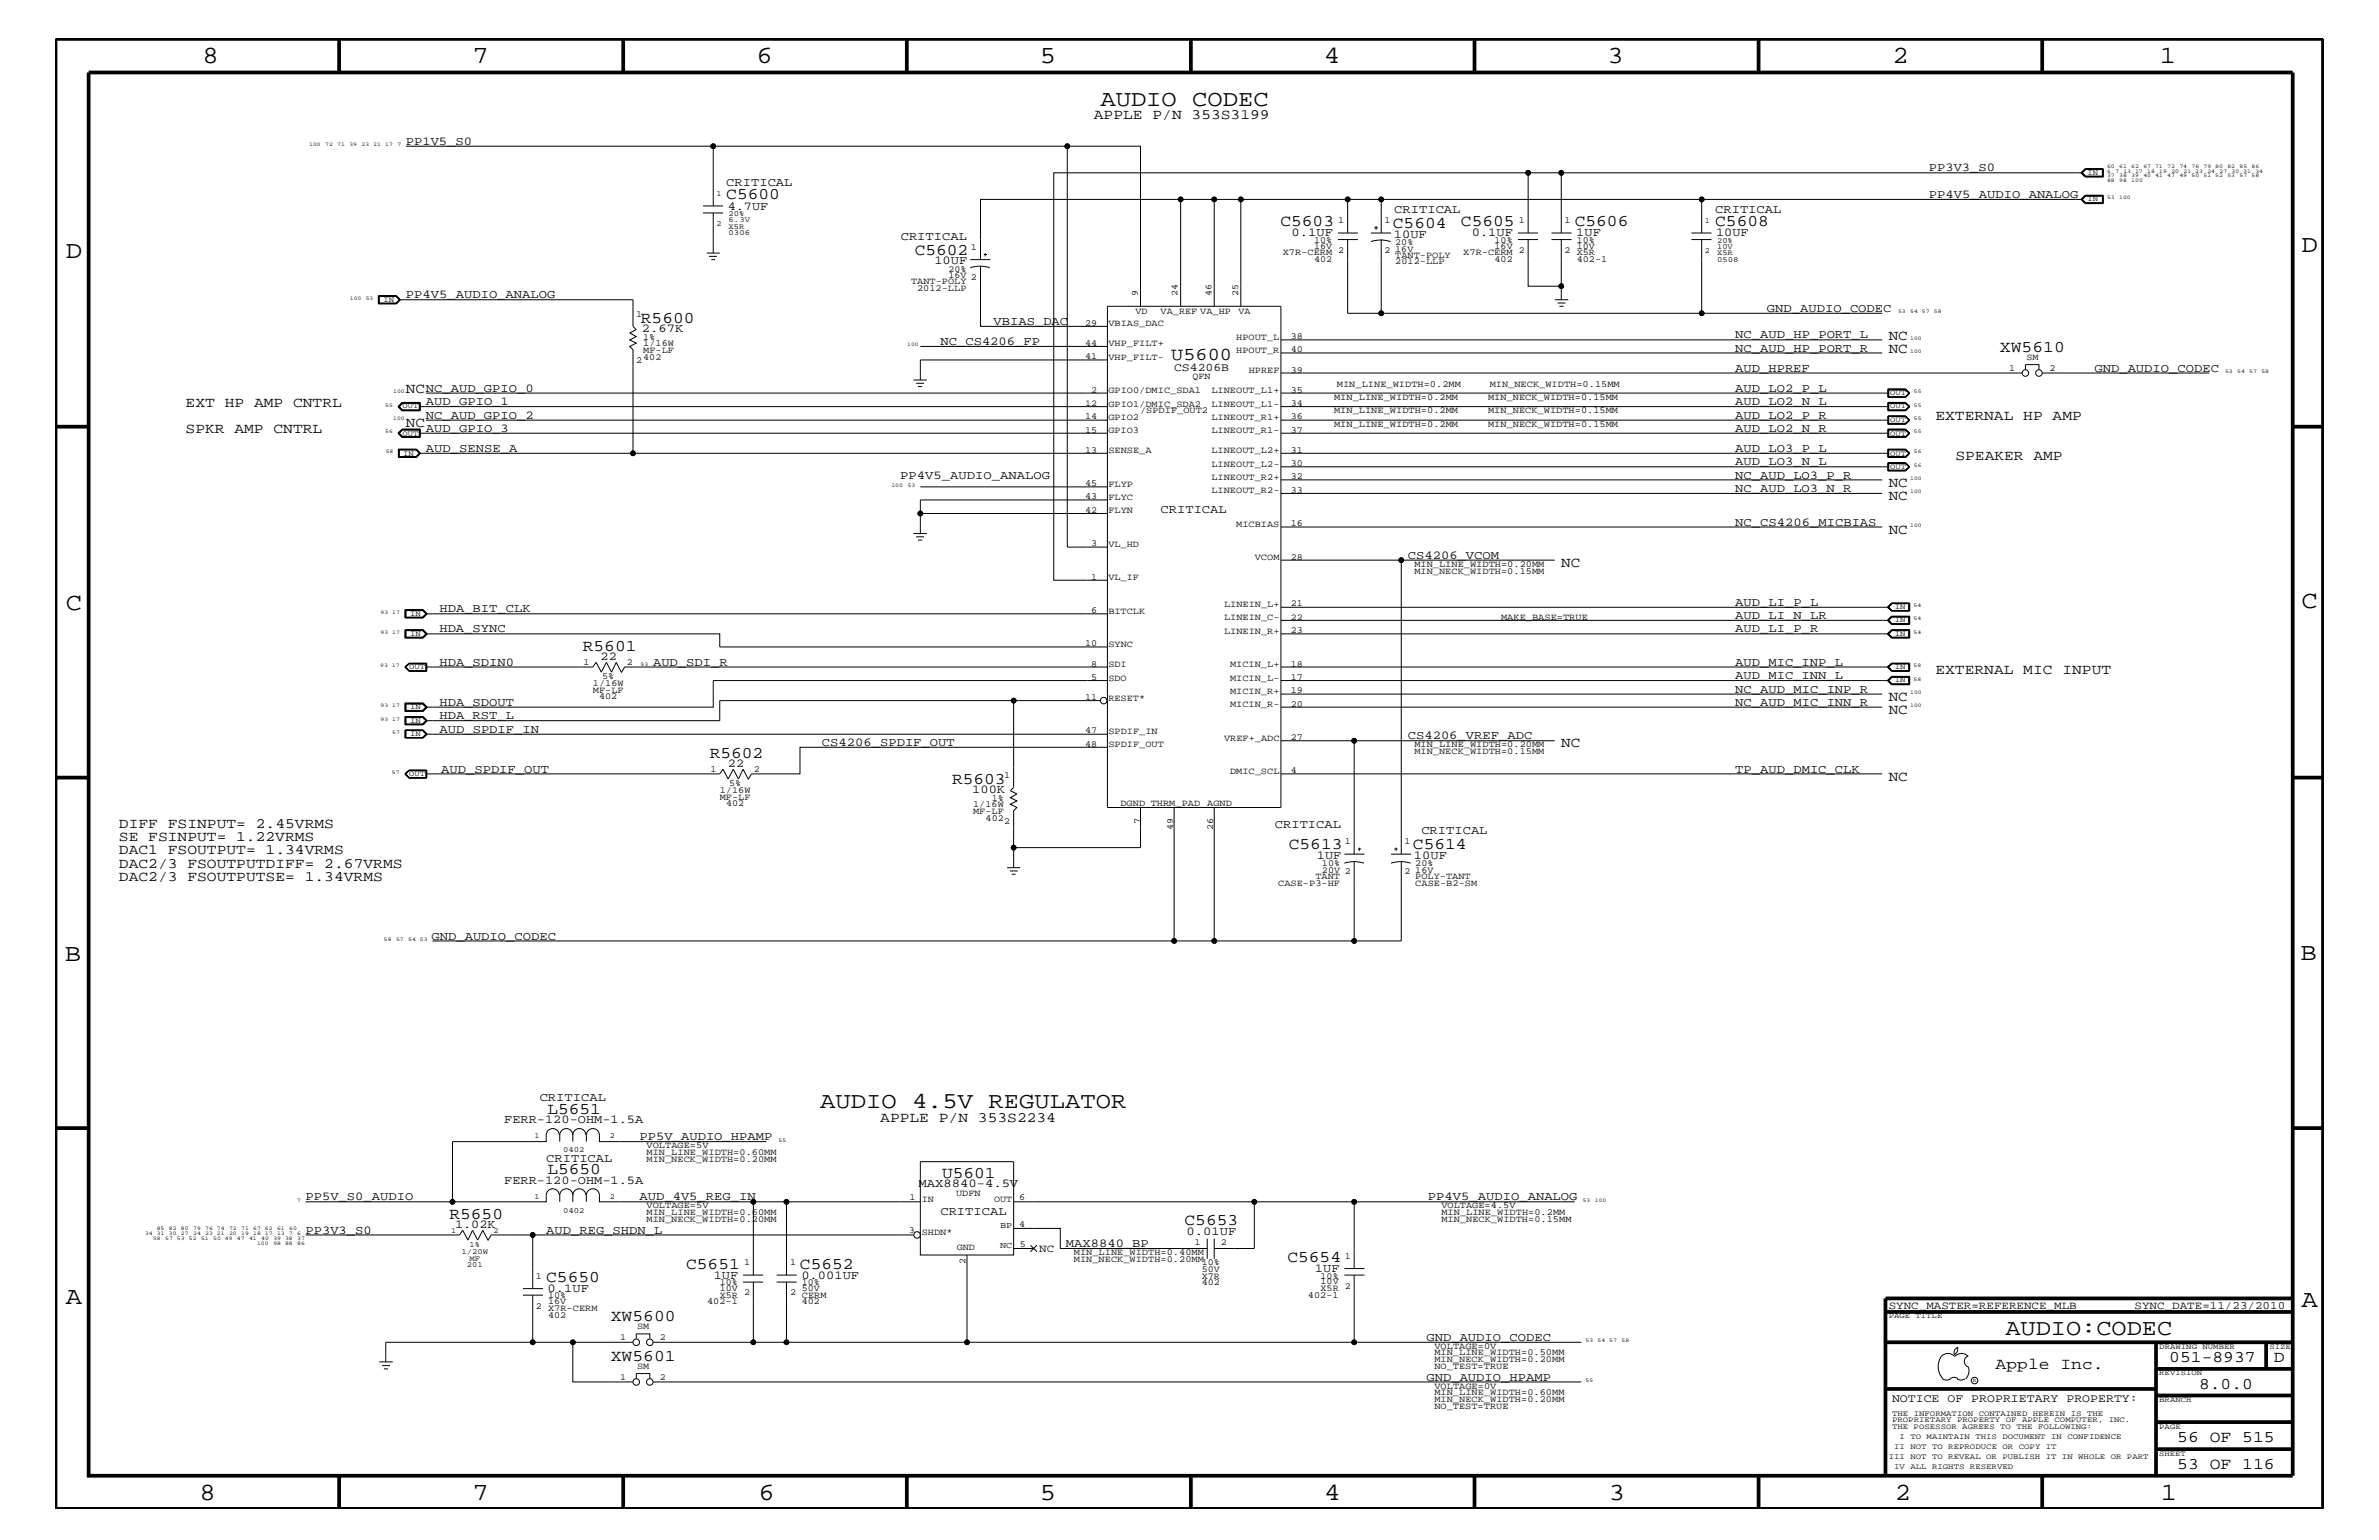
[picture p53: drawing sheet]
<svg xmlns="http://www.w3.org/2000/svg" width="432mm" height="279mm" viewBox="0 0 432 279" stroke-linecap="round" stroke-linejoin="round" font-family="sans-serif">
<defs><g id="words">
<g font-size="4.5">
<text x="36.7" y="11.5">8</text>
<text x="85.8" y="11.5">7</text>
<text x="137.3" y="11.5">6</text>
<text x="188.7" y="11.5">5</text>
<text x="240.3" y="11.5">4</text>
<text x="291.8" y="11.5">3</text>
<text x="343.5" y="11.5">2</text>
<text x="392" y="11.5">1</text>
<text x="11.9" y="46.8">D</text>
<text x="417.7" y="45.7">D</text>
<text x="11.9" y="110.6">C</text>
<text x="417.7" y="110.3">C</text>
<text x="11.8" y="174.3">B</text>
<text x="417.6" y="174.2">B</text>
<text x="11.9" y="236.7">A</text>
<text x="417.7" y="237.1">A</text>
<text x="36.2" y="272.1">8</text>
<text x="85.8" y="272.1">7</text>
<text x="137.7" y="272.1">6</text>
<text x="188.7" y="272.1">5</text>
<text x="240.4" y="272.1">4</text>
<text x="292" y="272.1">3</text>
<text x="343.9" y="272.1">2</text>
<text x="392.2" y="272.1">1</text>
</g>
<g font-size="4.1">
<text x="199.7" y="19.2">AUDIO CODEC</text>
<text x="148.8" y="201">AUDIO 4.5V REGULATOR</text>
<text x="364" y="242.3">AUDIO:CODEC</text>
</g>
<text font-size="3.3" x="212.6" y="65.3">U5600</text>
<g font-size="3">
<text x="131.8" y="36.2">C5600</text>
<text x="232.4" y="41">C5603</text>
<text x="252.8" y="41.4">C5604</text>
<text x="265.2" y="41">C5605</text>
<text x="285.8" y="41">C5606</text>
<text x="311.3" y="41">C5608</text>
<text x="166" y="46.3">C5602</text>
<text x="116.3" y="58.5">R5600</text>
<text x="363" y="64">XW5610</text>
<text x="105.8" y="118.1">R5601</text>
<text x="128.8" y="137.4">R5602</text>
<text x="172.8" y="142.2">R5603</text>
<text x="233.9" y="154.1">C5613</text>
<text x="256.5" y="154.1">C5614</text>
<text x="99.4" y="202.1">L5651</text>
<text x="99.4" y="213">L5650</text>
<text x="171" y="213.6">U5601</text>
<text x="81.6" y="221.1">R5650</text>
<text x="215" y="222.3">C5653</text>
<text x="99.1" y="232.6">C5650</text>
<text x="124.5" y="230.2">C5651</text>
<text x="145.2" y="230.2">C5652</text>
<text x="233.7" y="229">C5654</text>
<text x="110.9" y="239.7">XW5600</text>
<text x="110.9" y="247">XW5601</text>
<text x="362.2" y="248.4">Apple Inc.</text>
<text x="393.7" y="247.1">051-8937</text>
<text x="399.2" y="252">8.0.0</text>
<text x="412.7" y="247.1">D</text>
<text x="395.2" y="261.6">56 OF 515</text>
<text x="395.2" y="266.6">53 OF 116</text>
</g>
<g font-size="2.6">
<text x="198.5" y="21.6">APPLE P/N 353S3199</text>
<text x="342.8" y="64">NC</text>
<text x="342.8" y="61.7">NC</text>
<text x="73.7" y="71.3">NC</text>
<text x="33.7" y="73.8">EXT HP AMP CNTRL</text>
<text x="73.7" y="77.4">NC</text>
<text x="351.3" y="76.2">EXTERNAL HP AMP</text>
<text x="33.7" y="78.6">SPKR AMP CNTRL</text>
<text x="354.9" y="83.5">SPEAKER AMP</text>
<text x="342.8" y="88.3">NC</text>
<text x="342.8" y="90.7">NC</text>
<text x="342.8" y="96.8">NC</text>
<text x="283.4" y="102.9">NC</text>
<text x="351.3" y="122.3">EXTERNAL MIC INPUT</text>
<text x="342.8" y="129.6">NC</text>
<text x="342.8" y="127.1">NC</text>
<text x="283.4" y="135.6">NC</text>
<text x="342.8" y="141.7">NC</text>
<text x="21.6" y="155">DAC1 FSOUTPUT= 1.34VRMS</text>
<text x="21.6" y="152.6">SE FSINPUT= 1.22VRMS</text>
<text x="21.6" y="150.1">DIFF FSINPUT= 2.45VRMS</text>
<text x="21.6" y="157.4">DAC2/3 FSOUTPUTDIFF= 2.67VRMS</text>
<text x="21.6" y="159.9">DAC2/3 FSOUTPUTSE= 1.34VRMS</text>
<text x="159.8" y="203.5">APPLE P/N 353S2234</text>
</g>
<g font-size="2.2">
<text x="73.7" y="26.3">PP1V5_S0</text>
<text x="131.8" y="33.7">CRITICAL</text>
<text x="350.1" y="35.9">PP4V5_AUDIO_ANALOG</text>
<text x="350.1" y="31.1">PP3V3_S0</text>
<text x="132.1" y="38">4.7UF</text>
<text x="253.1" y="38.6">CRITICAL</text>
<text x="311.3" y="38.6">CRITICAL</text>
<text x="163.5" y="43.5">CRITICAL</text>
<text x="169.6" y="47.9">10UF</text>
<text x="234.4" y="42.9">0.1UF</text>
<text x="253" y="43.1">10UF</text>
<text x="267.1" y="42.9">0.1UF</text>
<text x="286.1" y="42.9">1UF</text>
<text x="311.5" y="42.9">10UF</text>
<text x="73.7" y="54.1">PP4V5_AUDIO_ANALOG</text>
<text x="180.3" y="59">VBIAS_DAC</text>
<text x="320.7" y="56.6">GND_AUDIO_CODEC</text>
<text x="116.5" y="60.3">2.67K</text>
<text x="170.7" y="62.6">NC_CS4206_FP</text>
<text x="315" y="61.4">NC_AUD_HP_PORT_L</text>
<text x="315" y="63.9">NC_AUD_HP_PORT_R</text>
<text x="77.3" y="71.1">NC_AUD_GPIO_0</text>
<text x="315" y="71.1">AUD_LO2_P_L</text>
<text x="315" y="67.5">AUD_HPREF</text>
<text x="380.2" y="67.5">GND_AUDIO_CODEC</text>
<text x="77.3" y="76">NC_AUD_GPIO_2</text>
<text x="77.3" y="73.5">AUD_GPIO_1</text>
<text x="315" y="73.5">AUD_LO2_N_L</text>
<text x="315" y="76">AUD_LO2_P_R</text>
<text x="77.3" y="82">AUD_SENSE_A</text>
<text x="77.3" y="78.3">AUD_GPIO_3</text>
<text x="315" y="78.3">AUD_LO2_N_R</text>
<text x="315" y="82">AUD_LO3_P_L</text>
<text x="163.4" y="86.9">PP4V5_AUDIO_ANALOG</text>
<text x="315" y="89.3">NC_AUD_LO3_N_R</text>
<text x="315" y="86.9">NC_AUD_LO3_P_R</text>
<text x="315" y="84.4">AUD_LO3_N_L</text>
<text x="210.7" y="93.2">CRITICAL</text>
<text x="315" y="95.4">NC_CS4206_MICBIAS</text>
<text x="255.5" y="101.4">CS4206_VCOM</text>
<text x="79.8" y="111.1">HDA_BIT_CLK</text>
<text x="315" y="109.9">AUD_LI_P_L</text>
<text x="315" y="112.3">AUD_LI_N_LR</text>
<text x="79.8" y="114.8">HDA_SYNC</text>
<text x="109" y="119.7">22</text>
<text x="315" y="114.8">AUD_LI_P_R</text>
<text x="79.8" y="120.8">HDA_SDIN0</text>
<text x="118.5" y="120.8">AUD_SDI_R</text>
<text x="315" y="123.2">AUD_MIC_INN_L</text>
<text x="315" y="125.7">NC_AUD_MIC_INP_R</text>
<text x="315" y="120.8">AUD_MIC_INP_L</text>
<text x="79.8" y="128">HDA_SDOUT</text>
<text x="79.8" y="130.5">HDA_RST_L</text>
<text x="315" y="128">NC_AUD_MIC_INN_R</text>
<text x="79.8" y="133">AUD_SPDIF_IN</text>
<text x="149.2" y="135.3">CS4206_SPDIF_OUT</text>
<text x="255.5" y="134.1">CS4206_VREF_ADC</text>
<text x="80.1" y="140.2">AUD_SPDIF_OUT</text>
<text x="132.1" y="139.1">22</text>
<text x="176.4" y="144">100K</text>
<text x="315" y="140.2">TP_AUD_DMIC_CLK</text>
<text x="231.4" y="150.1">CRITICAL</text>
<text x="239" y="155.8">1UF</text>
<text x="256.6" y="155.8">10UF</text>
<text x="258" y="151.3">CRITICAL</text>
<text x="78.3" y="170.5">GND_AUDIO_CODEC</text>
<text x="91.5" y="203.8">FERR-120-OHM-1.5A</text>
<text x="98" y="199.8">CRITICAL</text>
<text x="116.1" y="206.9">PP5V_AUDIO_HPAMP</text>
<text x="91.5" y="214.7">FERR-120-OHM-1.5A</text>
<text x="99.1" y="210.8">CRITICAL</text>
<text x="166.7" y="215.3">MAX8840-4.5V</text>
<text x="55.5" y="217.8">PP5V_S0_AUDIO</text>
<text x="116.1" y="217.8">AUD_4V5_REG_IN</text>
<text x="170.7" y="220.4">CRITICAL</text>
<text x="259.2" y="217.8">PP4V5_AUDIO_ANALOG</text>
<text x="55.5" y="223.9">PP3V3_S0</text>
<text x="82.6" y="222.8">1.02K</text>
<text x="99.1" y="223.9">AUD_REG_SHDN_L</text>
<text x="193.5" y="226.3">MAX8840_BP</text>
<text x="215.3" y="224.1">0.01UF</text>
<text x="129.5" y="232">1UF</text>
<text x="145.5" y="232">0.001UF</text>
<text x="238.7" y="230.7">1UF</text>
<text x="99.4" y="234.4">0.1UF</text>
<text x="258.9" y="243.3">GND_AUDIO_CODEC</text>
<text x="258.9" y="250.6">GND_AUDIO_HPAMP</text>
</g>
<g font-size="2.1">
<text x="213.1" y="67.3">CS4206B</text>
<text x="343.4" y="254.4">NOTICE OF PROPRIETARY PROPERTY:</text>
</g>
<g font-size="2">
<text x="188.6" y="227.1">NC</text>
<text x="342.8" y="237.4">SYNC_MASTER=REFERENCE_MLB</text>
<text x="387.4" y="237.4">SYNC_DATE=11/23/2010</text>
</g>
<g font-size="1.7">
<text x="242.9" y="40.4">1</text>
<text x="251.3" y="40.4">1</text>
<text x="275.7" y="40.4">1</text>
<text x="284" y="40.4">1</text>
<text x="176.2" y="45.3">1</text>
<text x="232.8" y="46.3">X7R-CERM</text>
<text x="238.5" y="44.1">10%</text>
<text x="238.5" y="47.6">402</text>
<text x="238.5" y="45.2">16V</text>
<text x="242.9" y="45.9">2</text>
<text x="251.3" y="45.9">2</text>
<text x="253.2" y="44.4">20%</text>
<text x="253.2" y="45.7">16V</text>
<text x="253.2" y="46.8">TANT-POLY</text>
<text x="253.2" y="47.9">2012-LLP</text>
<text x="265.6" y="46.3">X7R-CERM</text>
<text x="271.3" y="44.1">10%</text>
<text x="271.3" y="47.6">402</text>
<text x="271.3" y="45.2">16V</text>
<text x="275.7" y="45.9">2</text>
<text x="284" y="45.9">2</text>
<text x="286.2" y="44.1">10%</text>
<text x="286.2" y="47.6">402-1</text>
<text x="286.2" y="46.3">X5R</text>
<text x="286.2" y="45.2">10V</text>
<text x="165.4" y="51.6">TANT-POLY</text>
<text x="166.5" y="52.8">2012-LLP</text>
<text x="172.1" y="49.3">20%</text>
<text x="172.1" y="50.5">16V 2</text>
<text x="206.5" y="53.8" transform="rotate(-90 206.5 53.8)">9</text>
<text x="219.9" y="53.8" transform="rotate(-90 219.9 53.8)">46</text>
<text x="224.7" y="53.8" transform="rotate(-90 224.7 53.8)">25</text>
<text x="115.5" y="57.4">1</text>
<text x="196.9" y="59.1">29</text>
<text x="201.2" y="59.2">VBIAS_DAC</text>
<text x="206.1" y="57">VD</text>
<text x="210.7" y="57">VA_REF VA_HP</text>
<text x="224.8" y="57">VA</text>
<text x="115.5" y="65.9">2</text>
<text x="116.8" y="65.3">402</text>
<text x="116.8" y="64">MF-LF</text>
<text x="116.8" y="61.7">1%</text>
<text x="116.8" y="62.9">1/16W</text>
<text x="196.9" y="65.1">41</text>
<text x="196.9" y="62.8">44</text>
<text x="201.2" y="62.9">VHP_FILT+</text>
<text x="201.2" y="65.3">VHP_FILT-</text>
<text x="224.4" y="64">HPOUT_R</text>
<text x="224.4" y="61.7">HPOUT_L</text>
<text x="234.3" y="61.5">38</text>
<text x="234.3" y="64">40</text>
<text x="367.8" y="65.3">SM</text>
<text x="198" y="71.2">2</text>
<text x="201.2" y="71.3">GPIO0/DMIC_SDA1</text>
<text x="216.5" y="68.8">QFN</text>
<text x="219.9" y="71.3">LINEOUT_L1+</text>
<text x="226.7" y="67.7">HPREF</text>
<text x="234.3" y="71.2">35</text>
<text x="234.3" y="67.6">39</text>
<text x="242.7" y="70.1">MIN_LINE_WIDTH=0.2MM</text>
<text x="270.4" y="70.1">MIN_NECK_WIDTH=0.15MM</text>
<text x="364.7" y="67.3">1</text>
<text x="372" y="67.3">2</text>
<text x="196.9" y="76.1">14</text>
<text x="201.2" y="73.8">GPIO1/DMIC_SDA2</text>
<text x="201.2" y="76.2">GPIO2</text>
<text x="206.9" y="75">/SPDIF_OUT2</text>
<text x="219.9" y="73.8">LINEOUT_L1-</text>
<text x="219.9" y="76.2">LINEOUT_R1+</text>
<text x="234.3" y="73.7">34</text>
<text x="234.3" y="76.1">36</text>
<text x="242.1" y="72.6">MIN_LINE_WIDTH=0.2MM</text>
<text x="242.1" y="77.4">MIN_LINE_WIDTH=0.2MM</text>
<text x="242.1" y="75">MIN_LINE_WIDTH=0.2MM</text>
<text x="270.1" y="72.6">MIN_NECK_WIDTH=0.15MM</text>
<text x="270.1" y="77.4">MIN_NECK_WIDTH=0.15MM</text>
<text x="270.1" y="75">MIN_NECK_WIDTH=0.15MM</text>
<text x="196.9" y="82.2">13</text>
<text x="196.9" y="78.5">15</text>
<text x="201.2" y="82.2">SENSE_A</text>
<text x="201.2" y="78.6">GPIO3</text>
<text x="219.9" y="78.6">LINEOUT_R1-</text>
<text x="219.9" y="82.2">LINEOUT_L2+</text>
<text x="234.3" y="82.2">31</text>
<text x="234.3" y="78.5">37</text>
<text x="196.9" y="88.2">45</text>
<text x="201.2" y="88.3">FLYP</text>
<text x="219.9" y="89.5">LINEOUT_R2-</text>
<text x="219.9" y="84.7">LINEOUT_L2-</text>
<text x="219.9" y="87.1">LINEOUT_R2+</text>
<text x="234.3" y="84.5">30</text>
<text x="234.3" y="89.4">33</text>
<text x="234.3" y="87">32</text>
<text x="196.9" y="90.6">43</text>
<text x="196.9" y="93.1">42</text>
<text x="201.2" y="90.7">FLYC</text>
<text x="201.2" y="93.2">FLYN</text>
<text x="224.4" y="95.6">MICBIAS</text>
<text x="234.3" y="95.4">16</text>
<text x="198" y="99.1">3</text>
<text x="201.2" y="99.3">VL_HD</text>
<text x="227.8" y="101.6">VCOM</text>
<text x="234.3" y="101.5">28</text>
<text x="198" y="105.2">1</text>
<text x="201.2" y="105.3">VL_IF</text>
<text x="256.7" y="104.1">MIN_NECK_WIDTH=0.15MM</text>
<text x="256.7" y="102.9">MIN_LINE_WIDTH=0.20MM</text>
<text x="198" y="111.2">6</text>
<text x="201.2" y="111.4">BITCLK</text>
<text x="222.2" y="112.6">LINEIN_C-</text>
<text x="222.2" y="110.2">LINEIN_L+</text>
<text x="234.3" y="110">21</text>
<text x="272.5" y="112.6">MAKE_BASE=TRUE</text>
<text x="196.9" y="117.3">10</text>
<text x="201.2" y="117.4">SYNC</text>
<text x="222.2" y="115">LINEIN_R+</text>
<text x="234.3" y="114.8">23</text>
<text x="105.9" y="120.7">1</text>
<text x="107.6" y="125.7">MF-LF</text>
<text x="107.6" y="124.4">1/16W</text>
<text x="109.3" y="123.2">5%</text>
<text x="113.8" y="120.7">2</text>
<text x="198" y="120.9">8</text>
<text x="198" y="123.4">5</text>
<text x="201.2" y="121">SDI</text>
<text x="201.2" y="123.5">SDO</text>
<text x="223.3" y="121">MICIN_L+</text>
<text x="223.3" y="123.5">MICIN_L-</text>
<text x="223.3" y="125.9">MICIN_R+</text>
<text x="234.3" y="123.4">17</text>
<text x="234.3" y="120.9">18</text>
<text x="234.3" y="125.8">19</text>
<text x="108.8" y="126.9">402</text>
<text x="196.9" y="127">11</text>
<text x="201.2" y="127.1">RESET*</text>
<text x="223.3" y="128.3">MICIN_R-</text>
<text x="234.3" y="128.2">20</text>
<text x="196.9" y="133">47</text>
<text x="196.9" y="135.5">48</text>
<text x="201.2" y="135.6">SPDIF_OUT</text>
<text x="201.2" y="133.2">SPDIF_IN</text>
<text x="222.2" y="134.4">VREF+_ADC</text>
<text x="234.3" y="134.2">27</text>
<text x="256.7" y="135.6">MIN_LINE_WIDTH=0.20MM</text>
<text x="256.7" y="136.8">MIN_NECK_WIDTH=0.15MM</text>
<text x="128.9" y="140.1">1</text>
<text x="130.6" y="143.9">1/16W</text>
<text x="132.3" y="142.6">5%</text>
<text x="136.8" y="140.1">2</text>
<text x="182.3" y="141.1">1</text>
<text x="223.3" y="140.4">DMIC_SCL</text>
<text x="234.3" y="140.3">4</text>
<text x="130.6" y="145.1">MF-LF</text>
<text x="131.8" y="146.2">402</text>
<text x="176.6" y="147.7">MF-LF</text>
<text x="176.6" y="146.5">1/16W</text>
<text x="178.9" y="149">402</text>
<text x="180" y="145.3">1%</text>
<text x="182.3" y="149.5">2</text>
<text x="203.4" y="146.2">DGND THRM_PAD</text>
<text x="206.9" y="149.5" transform="rotate(-90 206.9 149.5)">7</text>
<text x="219.1" y="146.2">AGND</text>
<text x="212.9" y="150.6" transform="rotate(-90 212.9 150.6)">49</text>
<text x="220.2" y="150.6" transform="rotate(-90 220.2 150.6)">26</text>
<text x="244.1" y="153.2">1</text>
<text x="254.9" y="153.2">1</text>
<text x="232" y="160.7">CASE-P3-HF</text>
<text x="238.8" y="159.5">TANT</text>
<text x="239.9" y="158.4">20V 2</text>
<text x="239.9" y="157.2">10%</text>
<text x="254.9" y="158.6">2</text>
<text x="256.9" y="157.2">20%</text>
<text x="256.9" y="158.4">16V</text>
<text x="256.9" y="159.5">POLY-TANT</text>
<text x="256.9" y="160.7">CASE-B2-SM</text>
<text x="117.3" y="208.3">VOLTAGE=5V</text>
<text x="117.3" y="209.6">MIN_LINE_WIDTH=0.60MM</text>
<text x="117.3" y="210.8">MIN_NECK_WIDTH=0.20MM</text>
<text x="117.3" y="221.7">MIN_NECK_WIDTH=0.20MM</text>
<text x="117.3" y="220.4">MIN_LINE_WIDTH=0.60MM</text>
<text x="117.3" y="219.2">VOLTAGE=5V</text>
<text x="165.1" y="217.7">1</text>
<text x="167.3" y="218">IN</text>
<text x="173.5" y="216.9">UDFN</text>
<text x="180.4" y="218">OUT</text>
<text x="185" y="217.7">6</text>
<text x="261.6" y="221.7">MIN_NECK_WIDTH=0.15MM</text>
<text x="261.6" y="219.2">VOLTAGE=4.5V</text>
<text x="261.6" y="220.4">MIN_LINE_WIDTH=0.2MM</text>
<text x="164.9" y="223.7">3</text>
<text x="167.3" y="224.1">SHDN*</text>
<text x="173.7" y="226.9">GND</text>
<text x="185" y="222.5">4</text>
<text x="185.1" y="226.3">5</text>
<text x="194.9" y="227.7">MIN_LINE_WIDTH=0.40MM</text>
<text x="216.8" y="225.9">1</text>
<text x="221.6" y="225.9">2</text>
<text x="97.3" y="232">1</text>
<text x="130.6" y="233.2">10%</text>
<text x="135" y="229.6">1</text>
<text x="143.4" y="229.6">1</text>
<text x="145.5" y="233.2">10%</text>
<text x="175.3" y="229.3" transform="rotate(-90 175.3 229.3)">2</text>
<text x="194.9" y="229">MIN_NECK_WIDTH=0.20MM</text>
<text x="218.1" y="229.6">10%</text>
<text x="218.1" y="233.2">402</text>
<text x="218.1" y="232">X7R</text>
<text x="218.1" y="230.7">50V</text>
<text x="239.7" y="233">10V</text>
<text x="239.7" y="232">10%</text>
<text x="244.1" y="228.4">1</text>
<text x="244.1" y="233.8">2</text>
<text x="97.3" y="237.4">2</text>
<text x="99.5" y="235.6">10%</text>
<text x="99.5" y="239.1">402</text>
<text x="99.5" y="236.7">16V</text>
<text x="99.5" y="237.9">X7R-CERM</text>
<text x="128.4" y="236.7">402-1</text>
<text x="130.6" y="235.5">X5R</text>
<text x="130.6" y="234.3">10V</text>
<text x="135" y="235">2</text>
<text x="143.4" y="235">2</text>
<text x="145.5" y="236.7">402</text>
<text x="145.5" y="235.5">CERM</text>
<text x="145.5" y="234.3">50V</text>
<text x="237.4" y="235.5">402-1</text>
<text x="239.7" y="234.3">X5R</text>
<text x="112.6" y="243.1">1</text>
<text x="115.7" y="241.1">SM</text>
<text x="119.8" y="243.1">2</text>
<text x="260.3" y="244.7">VOLTAGE=0V</text>
<text x="260.3" y="245.9">MIN_LINE_WIDTH=0.50MM</text>
<text x="112.6" y="250.4">1</text>
<text x="115.7" y="248.4">SM</text>
<text x="119.8" y="250.4">2</text>
<text x="260.3" y="252">VOLTAGE=0V</text>
<text x="260.3" y="247.1">MIN_NECK_WIDTH=0.20MM</text>
<text x="260.3" y="248.4">NO_TEST=TRUE</text>
<text x="260.3" y="253.2">MIN_LINE_WIDTH=0.60MM</text>
<text x="260.3" y="254.4">MIN_NECK_WIDTH=0.20MM</text>
<text x="260.3" y="255.6">NO_TEST=TRUE</text>
</g>
<g font-size="1.6">
<text x="213.7" y="53.8" transform="rotate(-90 213.7 53.8)">24</text>
<text x="196.9" y="73.7">12</text>
<text x="234.3" y="112.5">22</text>
<text x="181.5" y="222.9">BP</text>
<text x="181.5" y="226.5">NC</text>
</g>
<g font-size="1.4">
<text x="130" y="35.6">1</text>
<text x="378.9" y="31.7">IN</text>
<text x="130" y="41">2</text>
<text x="132.2" y="41.5">X5R</text>
<text x="132.2" y="39.2">20%</text>
<text x="132.2" y="40.3">6.3V</text>
<text x="309.5" y="40.4">1</text>
<text x="378.9" y="36.5">IN</text>
<text x="132.2" y="42.7">0306</text>
<text x="309.5" y="45.9">2</text>
<text x="311.7" y="46.3">X5R</text>
<text x="311.7" y="45.2">10V</text>
<text x="311.7" y="44.1">20%</text>
<text x="311.7" y="47.6">0508</text>
<text x="69.6" y="54.7">IN</text>
<text x="343.1" y="71.7">OUT</text>
<text x="73.1" y="74.1">OUT</text>
<text x="343.1" y="74.1">OUT</text>
<text x="343.1" y="76.6">OUT</text>
<text x="73.1" y="79">OUT</text>
<text x="73.2" y="82.7">IN</text>
<text x="343.1" y="79">OUT</text>
<text x="343.1" y="82.7">OUT</text>
<text x="343.1" y="85">OUT</text>
<text x="74.4" y="111.7">IN</text>
<text x="343.9" y="112.9">IN</text>
<text x="343.9" y="110.5">IN</text>
<text x="74.4" y="115.3">IN</text>
<text x="343.9" y="115.3">IN</text>
<text x="74.3" y="121.4">OUT</text>
<text x="343.9" y="123.8">IN</text>
<text x="343.9" y="121.4">IN</text>
<text x="74.4" y="131.1">IN</text>
<text x="74.4" y="128.7">IN</text>
<text x="74.4" y="133.5">IN</text>
<text x="74.3" y="140.8">OUT</text>
<text x="97" y="206.5">1</text>
<text x="102.2" y="209.1">0402</text>
<text x="110.7" y="206.5">2</text>
<text x="97" y="217.5">1</text>
<text x="102.2" y="220">0402</text>
<text x="110.7" y="217.5">2</text>
<text x="81.9" y="223.7">1</text>
<text x="83.8" y="227.5">1/20W</text>
<text x="85.2" y="226.3">1%</text>
<text x="89.6" y="223.7">2</text>
<text x="84.8" y="229.9">201</text>
<text x="85.2" y="228.7">MF</text>
<text x="342.8" y="239.2">PAGE TITLE</text>
<text x="391.9" y="244.7">DRAWING NUMBER</text>
<text x="411.9" y="244.7">SIZE</text>
<text x="391.9" y="249.5">REVISION</text>
<text x="343.4" y="256.8">THE INFORMATION CONTAINED HEREIN IS THE</text>
<text x="391.9" y="254.4">BRANCH</text>
<text x="343.4" y="259.3">THE POSESSOR AGREES TO THE FOLLOWING:</text>
<text x="343.4" y="258">PROPRIETARY PROPERTY OF APPLE COMPUTER, INC.</text>
<text x="343.8" y="262.9">II NOT TO REPRODUCE OR COPY IT</text>
<text x="344.8" y="261.1">I TO MAINTAIN THIS DOCUMENT IN CONFIDENCE</text>
<text x="391.9" y="259.3">PAGE</text>
<text x="342.8" y="264.7">III NOT TO REVEAL OR PUBLISH IT IN WHOLE OR PART</text>
<text x="343.8" y="266.6">IV ALL RIGHTS RESERVED</text>
<text x="391.9" y="264.1">SHEET</text>
</g>
<g font-size="1">
<text x="56.1" y="26.5">100</text>
<text x="59" y="26.5">72</text>
<text x="61.2" y="26.5">71</text>
<text x="63.4" y="26.5">39</text>
<text x="65.6" y="26.5">23 21</text>
<text x="69.9" y="26.5">17</text>
<text x="72.1" y="26.5">7</text>
<text x="382.4" y="31.4">6</text>
<text x="382.4" y="32.2">37</text>
<text x="382.4" y="30.5">60</text>
<text x="382.4" y="33">88</text>
<text x="384" y="31.4">7</text>
<text x="384.6" y="32.2">38</text>
<text x="384.6" y="30.5">61</text>
<text x="384.6" y="33">98</text>
<text x="385.4" y="31.4">13 17</text>
<text x="386.8" y="32.2">39</text>
<text x="386.8" y="30.5">62</text>
<text x="386.8" y="33">100</text>
<text x="389" y="32.2">40 41</text>
<text x="389" y="30.5">67 71</text>
<text x="389.7" y="31.4">18</text>
<text x="391.9" y="31.4">19</text>
<text x="393.4" y="32.2">47</text>
<text x="393.4" y="30.5">72</text>
<text x="394.1" y="31.4">20</text>
<text x="395.6" y="32.2">49</text>
<text x="395.6" y="30.5">74</text>
<text x="396.3" y="31.4">21 23</text>
<text x="397.8" y="32.2">50</text>
<text x="397.8" y="30.5">76</text>
<text x="400" y="32.2">51 52</text>
<text x="400" y="30.5">79 80</text>
<text x="400.6" y="31.4">24</text>
<text x="402.8" y="31.4">27</text>
<text x="404.3" y="32.2">53</text>
<text x="404.3" y="30.5">82</text>
<text x="405" y="31.4">30 31</text>
<text x="406.5" y="32.2">57</text>
<text x="406.5" y="30.5">85</text>
<text x="408.7" y="32.2">58</text>
<text x="408.7" y="30.5">86</text>
<text x="409.4" y="31.4">34</text>
<text x="382.4" y="36.2">53</text>
<text x="384.6" y="36.2">100</text>
<text x="63.5" y="54.4">100</text>
<text x="66.4" y="54.4">53</text>
<text x="344.5" y="56.8">53</text>
<text x="346.7" y="56.8">54 57</text>
<text x="351" y="56.8">58</text>
<text x="164.7" y="62.9">100</text>
<text x="346.7" y="64">100</text>
<text x="346.7" y="61.7">100</text>
<text x="71.4" y="71.3">100</text>
<text x="347.4" y="71.3">55</text>
<text x="403.9" y="67.7">53</text>
<text x="406.1" y="67.7">54</text>
<text x="408.3" y="67.7">57</text>
<text x="410.5" y="67.7">58</text>
<text x="69.9" y="73.8">55</text>
<text x="71.4" y="76.2">100</text>
<text x="347.4" y="73.8">55</text>
<text x="347.4" y="76.2">55</text>
<text x="69.9" y="78.6">56</text>
<text x="70" y="82.2">58</text>
<text x="347.4" y="78.6">55</text>
<text x="347.4" y="82.2">56</text>
<text x="161.8" y="88.3">100</text>
<text x="164.8" y="88.3">53</text>
<text x="346.7" y="89.5">100</text>
<text x="346.7" y="87.1">100</text>
<text x="347.4" y="84.7">56</text>
<text x="346.7" y="95.6">100</text>
<text x="69.1" y="111.4">93 17</text>
<text x="347.3" y="112.6">54</text>
<text x="347.3" y="110.2">54</text>
<text x="69.1" y="115">93 17</text>
<text x="347.3" y="115">54</text>
<text x="69" y="121">93 17</text>
<text x="116.2" y="120.8">93</text>
<text x="346.7" y="125.9">100</text>
<text x="347.3" y="123.5">58</text>
<text x="347.3" y="121">58</text>
<text x="69.1" y="130.8">93 17</text>
<text x="69.1" y="128.3">93 17</text>
<text x="346.7" y="128.3">100</text>
<text x="71.2" y="133.2">57</text>
<text x="71.1" y="140.4">57</text>
<text x="69.7" y="170.7">58</text>
<text x="71.9" y="170.7">57</text>
<text x="74.1" y="170.7">54 53</text>
<text x="141.3" y="207.1">55</text>
<text x="53.9" y="218">7</text>
<text x="287.3" y="218">53</text>
<text x="289.5" y="218">100</text>
<text x="26.3" y="224.1">34 31</text>
<text x="27.8" y="225">58</text>
<text x="28.4" y="223.2">85</text>
<text x="30" y="225">57 53</text>
<text x="30.6" y="224.1">30</text>
<text x="30.6" y="223.2">82</text>
<text x="32.9" y="224.1">27</text>
<text x="32.9" y="223.2">80</text>
<text x="34.3" y="225">52</text>
<text x="35.1" y="224.1">24</text>
<text x="35.1" y="223.2">79</text>
<text x="36.5" y="225">51</text>
<text x="37.3" y="224.1">23 21</text>
<text x="37.3" y="223.2">76 74</text>
<text x="38.7" y="225">50 49</text>
<text x="41.6" y="224.1">20</text>
<text x="41.6" y="223.2">72</text>
<text x="43" y="225">47</text>
<text x="43.8" y="224.1">19</text>
<text x="43.8" y="223.2">71</text>
<text x="45.2" y="225">41</text>
<text x="46" y="224.1">18 17</text>
<text x="46" y="223.2">67 62</text>
<text x="46.7" y="225.8">100</text>
<text x="47.4" y="225">40</text>
<text x="49.6" y="225">39 38</text>
<text x="49.6" y="225.8">98 88</text>
<text x="50.3" y="224.1">13</text>
<text x="50.3" y="223.2">61</text>
<text x="52.5" y="223.2">60</text>
<text x="52.5" y="224.1">7</text>
<text x="53.9" y="225.8">86</text>
<text x="53.9" y="225">37</text>
<text x="53.9" y="224.1">6</text>
<text x="287.8" y="243.5">53</text>
<text x="290" y="243.5">54 57</text>
<text x="294.3" y="243.5">58</text>
<text x="287.8" y="250.7">55</text>
<text x="358.1" y="250.7">R</text>
</g>
</g></defs>
<g fill="none" stroke="#000" stroke-width=".18">
<path d="M73.7 26.5h55.8M127.6 38.6h3.6M127.6 37.4h3.6M129.5 37.4v-10.9h77.5v29.1M129.5 38.6v7.3M193.7 26.5v72.8h7.3M214.3 36.2h6.1M225.2 36.2h19.4M250.7 36.2h127.3M277.4 31.4h-86.1v73.9h9.7M283.4 31.4h-6v10.9M308.9 36.2v6.1"/>
<path d="M378 31.4h-94.6v10.9M378 36.2l.5-.6h3.1v1.2h-3.1zM378 31.4l.5-.6h3.1v1.1h-3.1zM378.5 35.4h3.3v1.5h-3.3l-.8-.7zM378.5 30.6h3.3v1.5h-3.3l-.8-.7zM378.5 35.5l-.6 .7 .6 .7M378.5 35.5l-.7 .7 .7 .7M378.5 35.5h3.2v1.4h-3.2M378.5 30.7h3.2v1.3h-3.2M378.5 30.7l-.6 .7 .6 .6M378.5 30.7l-.7 .7 .7 .6M68.7 53.6h3.3l.6 .8-.6 .7h-3.3z"/>
<path d="M68.8 53.8h3.1l.6 .6-.6 .6h-3.1zM71.9 53.7l.7 .7-.7 .7M71.9 53.7h-3.2v1.4h3.2M71.9 53.7l.7 .7M72.5 54.4h42.4v4.8l.6 .6-1.2 .6 1.2 .7-1.2 .6 1.2 .6-1.2 .6 .6 .5v18.8h86.1M72.6 54.4l-.7 .7M128.3 45.9h2.3M128.7 46.5h1.4M129.1 47.1h.7M176.1 48.6a5.7 5.7 0 0 1 3.6 0M176.1 47.1h3.6M178 48.3v10.9h23"/>
<path d="M178 47.1v-10.9h36.3v19.4M178.6 46.2h.6M178.8 45.9v.6M201 55.6h31.5v90.9h-31.5zM220.4 55.6v-19.4h4.8v19.4M242.8 43.5h3.7M242.8 42.3h3.7M244.6 42.3v-6.1h6.1v6.1M244.6 43.5v13.3h6.1M248.8 43.8a5.8 5.8 0 0 1 3.6 0M248.8 42.3h3.7M249.4 41.3h.7"/>
<path d="M249.8 41v.7M250.7 43.5v13.3h58.2M275.5 43.5h3.6M275.5 42.3h3.6M277.4 43.5v8.4h6v2.5M281.6 43.5h3.6M281.6 42.3h3.6M282.2 54.4h2.4M282.7 55h1.4M283 55.6h.8M283.4 43.5v8.4M307 43.5h3.6"/>
<path d="M307 42.3h3.6M308.9 43.5v13.3h32.7M72.2 78.6l.8-.8h3.3v1.6h-3.3zM72.4 78.6l.7-.6h3v1.3h-3zM73 73h3.3v1.5h-3.3l-.8-.7zM73 73.1h3.2v1.4h-3.2l-.7-.7zM73 79.4l-.7-.8 .7-.7h3.2v1.5M73.1 78l-.6 .6 .6 .6h3M73.1 73.1l-.7 .7 .7 .7M76.1 73.2h-3l-.6 .6 .6 .6h3M76.1 73.1v1.4M76.1 73.8h124.9"/>
<path d="M76.1 78.6h124.9M77.3 71.3h123.7M77.3 76.2h123.7M165.8 68.9h2.4M166.3 69.5h1.4M166.6 70.1h.8M167 62.9h34M201 65.3h-34v3.6M232.5 73.8h110.3M232.5 78.6h110.3M232.5 67.7h134.5M232.5 71.3h110.3"/>
<path d="M232.5 76.2h110.3M232.5 64h109.1M232.5 61.7h109.1M342.6 73h3.3l.7 .8-.7 .7h-3.3zM342.6 77.8h3.3l.7 .8-.7 .8h-3.3zM342.6 70.6h3.3l.7 .7-.7 .8h-3.3zM342.6 75.5h3.3l.7 .7-.7 .8h-3.3zM342.7 78h3.2M342.7 72h3.2M342.7 75.5v1.4h3.2l.7-.7M342.7 70.7h3.2M342.7 76.8h3.2"/>
<path d="M342.7 75.6h3.2M342.8 73.2h3.1l.6 .6-.6 .6h-3.1zM342.8 78v1.2h3.1l.6-.6-.6-.6M342.8 70.7v1.3M342.8 75.6v1.2M345.9 73.1h-3.2v1.4h3.2M345.9 78l.6 .6-.6 .7h-3.2M345.9 70.7l.6 .6-.6 .7M345.9 73.1l.7 .7M345.9 73.1l.6 .7-.6 .7M345.9 75.6l.6 .6-.6 .6M346.6 78.6l-.7-.7h-3.2v1.5"/>
<path d="M346.6 71.3l-.7-.7h-3.2v1.5M346.6 73.8l-.7 .7M367.6 67.1v-.9h2.5v.9M370.7 67.7h30.3M72.3 81.5h3.3l.7 .7-.7 .8h-3.3zM72.5 81.6h3l.6 .6-.6 .6h-3zM75.5 81.6l.7 .6-.7 .7h-3.1M75.5 81.6h-3.1v1.4M75.5 81.6l.8 .6M76.1 82.2h38.8M76.3 82.2l-.8 .8M165.8 96.8h2.4"/>
<path d="M166.3 97.4h1.4M166.6 98h.8M167 88.3h34M167 93.2v3.6M201 90.7h-34v2.5h34M232.5 82.2h110.3M232.5 89.5h109.1M232.5 95.6h109.1M232.5 84.7h110.3M232.5 87.1h109.1M342.6 81.5h3.3l.7 .7-.7 .8h-3.3zM342.6 83.9h3.3l.7 .8-.7 .8h-3.3z"/>
<path d="M342.8 81.6h3.1l.6 .6-.6 .6h-3.1zM342.8 84.1h3.1l.6 .6-.6 .6h-3.1zM345.9 81.6h-3.2v1.4M345.9 84h-3.2v1.4h3.2M345.9 81.6l.6 .6-.6 .7h-3.2M345.9 81.6l.7 .6M345.9 84l.7 .7M345.9 84l.6 .7-.6 .7M346.6 84.7l-.7 .7M73.5 110.6h3.3l.8 .8-.8 .7h-3.3zM73.5 114.2h3.3l.8 .8-.8 .8h-3.3zM73.6 110.7h3.2l.7 .7-.7 .6h-3.2z"/>
<path d="M73.6 114.3h3.2l.7 .7-.7 .7h-3.2zM73.7 110.7v1.3M73.7 114.3v1.4M73.7 114.4h3l.6 .6M73.7 110.8h3l.6 .6M76.7 114.3l.7 .7-.7 .7M76.7 110.7l.7 .7-.7 .6M77.3 115h53.3v2.4h70.4M77.3 111.4h123.7M77.3 111.4l-.6 .6h-3M77.3 115l-.6 .6h-3M232.5 101.6h21.8v53.4"/>
<path d="M232.5 112.6h110.3M232.5 115h110.3M232.5 110.2h110.3M254.3 101.6h27.9M342.6 112.6l.7-.7h3.2v1.3h-3.2zM342.6 115l.7-.7h3.2v1.4h-3.2zM343.3 111.8h3.3v1.5h-3.3l-.7-.7zM343.3 109.4h3.3v1.5h-3.3M343.3 114.2h3.3v1.6h-3.3l-.7-.8zM343.3 109.4l-.7 .8 .7 .7M343.4 109.5l-.6 .7 .6 .6M343.4 111.9l-.7 .7 .7 .6"/>
<path d="M343.4 109.5h3.1v1.3h-3.1M343.4 114.3l-.7 .7 .7 .7M343.4 109.5l-.7 .7 .7 .6M346.5 112h-3.1l-.6 .6 .6 .5h3.1M346.5 114.4h-3.1l-.6 .6 .6 .6h3.1M346.5 111.9v1.3M346.5 114.3v1.4M346.5 109.4v1.5M73.5 121l.8-.7h3.2v1.5h-3.2zM73.5 127.5h3.3l.8 .8-.8 .8h-3.3zM73.5 130h3.3l.8 .8-.8 .7h-3.3zM73.6 129.1v-1.5h3.2l.7 .7-.7 .8"/>
<path d="M73.6 130.1h3.2l.7 .7-.7 .6h-3.2zM73.6 132.4v1.5M73.7 127.7h3l.7 .6-.7 .7h-3zM73.7 130.1v1.3M73.7 130.2h3l.6 .6M74.3 139.8l-.6 .6 .6 .7M74.3 120.4l-.6 .6 .6 .7M74.3 139.8l-.7 .6 .7 .7M74.3 139.8h3.1M74.3 120.4l-.7 .6 .7 .7M74.3 121.7h3.1M74.3 120.4h3.1"/>
<path d="M76.7 132.5h-3v1.3h3M76.7 132.5l.7 .7-.7 .6M76.7 132.5l.6 .7M76.7 130.1l.7 .7-.7 .6M76.7 127.7l.6 .6M76.8 132.4h-3.3v1.5h3.3M76.8 132.4l.8 .8-.8 .7M76.8 132.4l.7 .8-.7 .7M77.3 133.2h123.7M77.3 121h30.3l.6-.8 .9 1.7 1-1.7 .9 1.7 .8-1.7 1 1.7M77.3 120.4v1.3M77.3 139.8v1.3"/>
<path d="M77.3 133.2l-.6 .6M77.3 130.8l-.6 .5h-3M77.3 128.3l-.6 .6h-3M77.4 120.3v1.5M77.4 139.7v1.5M184 127.1h-53.4v3.7h-53.3M199.7 127.1h-15.7v15.8l-.6 .6 1.2 .5-1.2 .7 1.2 .6-1.2 .6 1.2 .6-.6 .6v10.3M201 135.6h-55.8v4.8h-8.8l-.6 1M201 123.5h-71.5v4.8h-52.2M201 121h-87.6l-.6 1M232.5 121h110.3M232.5 123.5h110.3"/>
<path d="M232.5 128.3h109.1M232.5 125.9h109.1M232.5 134.4h13.3M282.2 134.4h-36.4v20.6M342.6 123.5l.7-.7h3.2v1.3h-3.2zM343.3 120.3h3.3v1.5h-3.3M343.3 122.7h3.3v1.5h-3.3l-.7-.7zM343.3 120.3l-.7 .7 .7 .8M343.4 120.4l-.6 .6 .6 .7M343.4 120.4h3.1v1.3h-3.1M343.4 122.8l-.7 .7 .7 .6M343.4 120.4l-.7 .6 .7 .7"/>
<path d="M346.5 122.9h-3.1l-.6 .6 .6 .6h3.1M346.5 122.8v1.3M346.5 120.3v1.5M73.5 140.4l.8-.7h3.2v1.5h-3.2zM74.3 141.1h3.1M77.3 140.4h53.3l.6-.8 1 1.7 .9-1.7 .9 1.7 .9-1.7 .9 1.7M182.8 157.4h2.4M183.3 158h1.4M183.6 158.6h.7M207 146.5v7.3h-23M213.1 146.5v24.2h7.3M220.4 146.5v24.2h25.4"/>
<path d="M232.5 140.4h109.1M244 156.6a5.8 5.8 0 0 1 3.6 0M244 155h3.7M245.8 156.2v14.5h8.5v-14.5M246.5 154h.6M246.7 153.8v.6M252.5 156.6a5.8 5.8 0 0 1 3.5 0M252.5 155h3.6M253.1 154h.6M253.4 153.8v.6M78.5 170.7h134.6M101.5 216.9a1.19 1.19 0 0 0-1.2-1.2 1.19 1.19 0 0 0-1.2 1.2v1.1h-43.6"/>
<path d="M101.5 205.9a1.19 1.19 0 0 0-1.2-1.1 1.19 1.19 0 0 0-1.2 1.1v1.2h-17v10.9M104 216.9a1.19 1.19 0 0 1 1.2-1.2 1.19 1.19 0 0 1 1.1 1.2M104 216.9a1.19 1.19 0 0 0-1.2-1.2 1.19 1.19 0 0 0-1.2 1.2v1.1M104 205.9a1.19 1.19 0 0 1 1.2-1.1 1.19 1.19 0 0 1 1.1 1.1M104 205.9a1.19 1.19 0 0 0-1.2-1.1 1.19 1.19 0 0 0-1.2 1.1v1.2M104 205.9v1.2M104 216.9v1.1M106.4 218v-1.1a1.19 1.19 0 0 1 1.2-1.2 1.19 1.19 0 0 1 1.2 1.2v1.1h27.9M106.4 207.1v-1.2a1.19 1.19 0 0 1 1.2-1.1 1.19 1.19 0 0 1 1.2 1.1v1.2h30.3M142.7 218h-6v13.3M167 210.8h17v16.9h-17zM167 218h-24.3v13.3"/>
<path d="M184 218h43.7v8.5h-7.3M227.7 218h18.1v12.2M245.8 218h40M55.5 224.1h27.9l.6-.9 .9 1.8 .9-1.8 .9 1.8 .9-1.8 1 1.8M88.6 225.1l.6-1h7.5v9.7M94.9 235h3.7M94.9 233.8h3.7M96.7 235v8.5h7.3M96.7 224.1h69.1M134.9 232.6h3.6M134.9 231.3h3.6M136.7 232.6v10.9h6v-10.9"/>
<path d="M141 232.6h3.6M141 231.3h3.6M175.5 227.7v15.8M184 222.9h8.4v3.6h26.7M184 226.5h3.6M187 225.9l1.2 1.2M188.2 225.9l-1.2 1.2M219.1 224.7v3.7M220.4 224.7v3.7M244 231.3h3.7M244 230.2h3.7M245.8 231.3v12.2h-70.3"/>
<path d="M68.8 247.1h2.5M69.3 247.8h1.5M69.7 248.4h.7M96.7 243.5h-26.7v3.6M114.9 243.5h-10.9v7.2h10.9M115.5 242.9v-.9h2.4v.9M115.5 250.1v-.9h2.4v.9M118.5 243.5h18.2M118.5 250.7h168.5M142.7 243.5h32.8M245.8 243.5h41.2M352.3 246.1a1.69 1.69 0 0 1 2.5 0 1.72 1.72 0 0 1 2.4 0"/>
<path d="M352.4 246a3.2 3.2 0 0 0 .4 4.3l.8 .1 .4-.2M354 250.2l.7-.3 .7 .3M355.2 250.2l.7 .2 .7-.2M355.3 244.4v.3a1.18 1.18 0 0 1-.6 1.1M355.4 244.4a.99 .99 0 0 0-.6 1.4M357.2 246a1.04 1.04 0 0 0-.7 1 1.04 1.04 0 0 0 .7 1M357.3 248l.1 .7a2.11 2.11 0 0 1-.6 1.5"/>
<circle cx="129.5" cy="26.5" r=".42"/>
<circle cx="193.7" cy="26.5" r=".42"/>
<circle cx="214.3" cy="36.2" r=".42"/>
<circle cx="220.4" cy="36.2" r=".42"/>
<circle cx="225.2" cy="36.2" r=".42"/>
<circle cx="244.6" cy="36.2" r=".42"/>
<circle cx="250.7" cy="36.2" r=".42"/>
<circle cx="277.4" cy="31.4" r=".42"/>
<circle cx="283.4" cy="31.4" r=".42"/>
<circle cx="308.9" cy="36.2" r=".42"/>
<circle cx="250.7" cy="56.8" r=".42"/>
<circle cx="283.4" cy="51.9" r=".42"/>
<circle cx="308.9" cy="56.8" r=".42"/>
<circle cx="367.6" cy="67.7" r=".59"/>
<circle cx="370.1" cy="67.7" r=".59"/>
<circle cx="114.9" cy="82.2" r=".42"/>
<circle cx="167" cy="93.2" r=".42"/>
<circle cx="254.3" cy="101.6" r=".42"/>
<circle cx="184" cy="127.1" r=".42"/>
<circle cx="200.3" cy="127.1" r=".59"/>
<circle cx="245.8" cy="134.4" r=".42"/>
<circle cx="184" cy="153.8" r=".42"/>
<circle cx="213.1" cy="170.7" r=".42"/>
<circle cx="220.4" cy="170.7" r=".42"/>
<circle cx="245.8" cy="170.7" r=".42"/>
<circle cx="82.1" cy="218" r=".42"/>
<circle cx="136.7" cy="218" r=".42"/>
<circle cx="142.7" cy="218" r=".42"/>
<circle cx="227.7" cy="218" r=".42"/>
<circle cx="245.8" cy="218" r=".42"/>
<circle cx="96.7" cy="224.1" r=".42"/>
<circle cx="166.5" cy="224.1" r=".59"/>
<circle cx="96.7" cy="243.5" r=".42"/>
<circle cx="104" cy="243.5" r=".42"/>
<circle cx="115.5" cy="243.5" r=".59"/>
<circle cx="115.5" cy="250.7" r=".59"/>
<circle cx="117.9" cy="243.5" r=".59"/>
<circle cx="117.9" cy="250.7" r=".59"/>
<circle cx="136.7" cy="243.5" r=".42"/>
<circle cx="142.7" cy="243.5" r=".42"/>
<circle cx="175.5" cy="243.5" r=".42"/>
<circle cx="245.8" cy="243.5" r=".42"/>
<circle cx="358.4" cy="250.5" r=".59"/>
</g>
<g fill="none" stroke="#000" stroke-width=".68" stroke-linecap="butt">
<path d="M10.1 7.1h411.5v266.7h-411.5zM16.1 13.2h400v254.5h-400zM61.6 7.1v6.1M113.1 7.1v6.1M164.6 7.1v6.1M216.2 7.1v6.1M267.6 7.1v6.1M319.2 7.1v6.1M370.7 7.1v6.1M10.1 77.4h6M416.1 77.4h5.5M10.1 141.1h6"/>
<path d="M416.1 141.1h5.5M10.1 204.7h6M416.1 204.7h5.5M342.2 238h73.9M416.1 235.6h-73.9v32.1M342.2 243.5h73.9M342.2 252h49.1M391.3 243.5v24.2M391.3 258h24.8M391.3 253.2h24.8M391.3 248.4h24.8M411.3 243.5v4.9"/>
<path d="M61.6 267.7v6.1M113.1 267.7v6.1M164.6 267.7v6.1M216.2 268v5.8M267.6 267.7v6.1M319.2 267.7v6.1M370.7 267.7v6.1M391.3 262.9h24.8"/>
</g>
<g fill="#000">
<circle cx="129.5" cy="26.5" r=".42"/>
<circle cx="193.7" cy="26.5" r=".42"/>
<circle cx="214.3" cy="36.2" r=".42"/>
<circle cx="220.4" cy="36.2" r=".42"/>
<circle cx="225.2" cy="36.2" r=".42"/>
<circle cx="244.6" cy="36.2" r=".42"/>
<circle cx="250.7" cy="36.2" r=".42"/>
<circle cx="277.4" cy="31.4" r=".42"/>
<circle cx="283.4" cy="31.4" r=".42"/>
<circle cx="308.9" cy="36.2" r=".42"/>
<circle cx="250.7" cy="56.8" r=".42"/>
<circle cx="283.4" cy="51.9" r=".42"/>
<circle cx="308.9" cy="56.8" r=".42"/>
<circle cx="114.9" cy="82.2" r=".42"/>
<circle cx="167" cy="93.2" r=".42"/>
<circle cx="254.3" cy="101.6" r=".42"/>
<circle cx="184" cy="127.1" r=".42"/>
<circle cx="245.8" cy="134.4" r=".42"/>
<circle cx="184" cy="153.8" r=".42"/>
<circle cx="213.1" cy="170.7" r=".42"/>
<circle cx="220.4" cy="170.7" r=".42"/>
<circle cx="245.8" cy="170.7" r=".42"/>
<circle cx="82.1" cy="218" r=".42"/>
<circle cx="136.7" cy="218" r=".42"/>
<circle cx="142.7" cy="218" r=".42"/>
<circle cx="227.7" cy="218" r=".42"/>
<circle cx="245.8" cy="218" r=".42"/>
<circle cx="96.7" cy="224.1" r=".42"/>
<circle cx="96.7" cy="243.5" r=".42"/>
<circle cx="104" cy="243.5" r=".42"/>
<circle cx="136.7" cy="243.5" r=".42"/>
<circle cx="142.7" cy="243.5" r=".42"/>
<circle cx="175.5" cy="243.5" r=".42"/>
<circle cx="245.8" cy="243.5" r=".42"/>
</g>
<use href="#words"/>
</svg>
